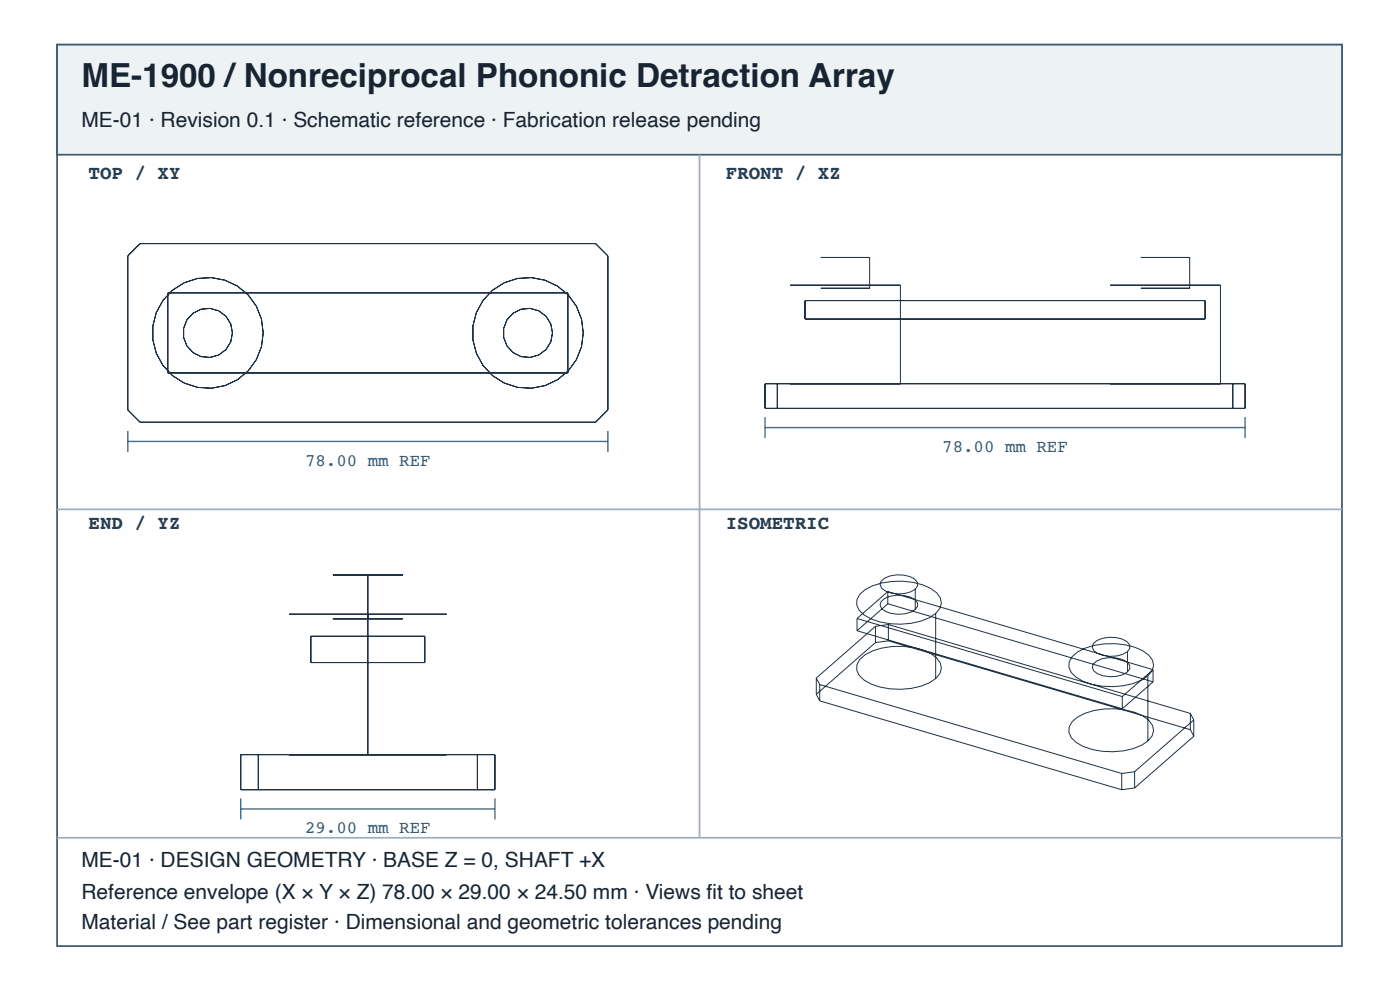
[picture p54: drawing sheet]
<svg xmlns="http://www.w3.org/2000/svg" width="297mm" height="210mm" viewBox="0 0 297 210" stroke-linecap="round" stroke-linejoin="round" font-family="sans-serif">
<defs><g id="words">
<text font-size="7" fill="#182431" x="17.3" y="18.4">ME-1900 /Nonreciprocal Phononic Detraction Array</text>
<g font-size="4.4" fill="#182431">
<text x="17.3" y="26.9">ME-01 · Revision 0.1 · Schematic reference · Fabrication release pending</text>
<text x="17.3" y="183.9">ME-01 · DESIGN GEOMETRY · BASE Z = 0, SHAFT +X</text>
<text x="17.3" y="190.6">Reference envelope (X × Y × Z) 78.00 × 29.00 × 24.50 mm · Views fi t to sheet</text>
<text x="17.3" y="196.9">Material / See part register · Dimensional and geometric tolerances pending</text>
</g>
<g font-size="4.1" fill="#263d52">
<text x="18.8" y="38">TOP / XY</text>
<text x="154" y="38">FRONT / XZ</text>
<text x="18.8" y="112.1">END / YZ</text>
<text x="154" y="112.1">ISOMETRIC</text>
</g>
<g font-size="3.7" fill="#335b78">
<text x="199.9" y="95.8">78.00 mm REF</text>
<text x="64.7" y="98.8">78.00 mm REF</text>
<text x="64.7" y="176.7">29.00 mm REF</text>
</g>
</g></defs>
<path d="M12.1 9.5h272.6v191.1h-272.6z" fill="none" stroke="#405a70" stroke-width=".37"/>
<path d="M12.1 9.5h272.6v23.3h-272.6z" fill="#edf2f5"/>
<path d="M12.1 9.5h272.6v23.3h-272.6z" fill="none" stroke="#405a70" stroke-width=".37"/>
<path d="M148.4 32.8v144.8M12.1 108h272.6M12.1 177.6h272.6" fill="none" stroke="#9daebc" stroke-width=".37"/>
<g fill="none" stroke="#203246" stroke-width=".21">
<path d="M27.1 54.3l2.6-2.7h96.7l2.6 2.7v32.6l-2.6 2.6h-96.7l-2.6-2.6zM174.1 54.6h10.4zM184.5 54.6v6.5M242 54.6h10.4zM252.4 54.6v6.5M35.6 62.1h84.9v17h-84.9zM167.6 60.5h23.4zM170.8 63.7h84.9v3.9h-84.9zM174.1 61.1h10.4zM191 60.5v20.9M235.5 60.5h23.4zM242 61.1h10.4z"/>
<path d="M258.9 60.5v20.9M162.3 81.4h101.8v5.2h-101.8zM164.9 81.4v5.2M167.6 81.4h23.4zM235.5 81.4h23.4zM261.5 81.4v5.2M61.3 130.2h33.4zM66 134.9h24.1v5.6h-24.1zM70.6 121.9h14.8zM70.6 131.2h14.8zM78 121.9v38.1M181.8 131.1v2.6"/>
<path d="M181.8 133.7l56.3 16.6M181.8 131.1l56.3 16.6M182.4 126a10.3 10.3 0 0 1 6.8-2.7 14.9 14.9 0 0 1 8.2 1.4l1.3 1a2.73 2.73 0 0 1-.2 4.4 13 13 0 0 1-9.7 2.1 9.6 9.6 0 0 1-6.5-2.8l-.5-1.2v-1.1zM182.4 139.8a10.3 10.3 0 0 1 6.8-2.7 14.9 14.9 0 0 1 8.2 1.4l1.3 1a2.73 2.73 0 0 1-.2 4.4 13 13 0 0 1-9.7 2.1 9.6 9.6 0 0 1-6.5-2.8l-.5-1.2v-1.1zM185.7 132.8v3.4M185.7 136.2l-12.5 11M185.7 132.8l-12.5 11M186.9 123.2a5.8 5.8 0 0 1 6.1-1l1.1 .6 .5 .7 .1 .7a4.3 4.3 0 0 1-4.2 1.7l-1.5-.2-1.2-.4-.8-.6-.3-.7zM186.9 127.5a5.8 5.8 0 0 1 6.1-.9l1.1 .5 .5 .7 .1 .7a4.3 4.3 0 0 1-4.2 1.7l-1.5-.2-1.2-.4-.8-.6-.3-.7zM188.3 125.4l-6.5 5.7M188.3 125.4v2.6M188.3 128l-6.5 5.7"/>
<path d="M188.3 128l56.3 16.6M188.3 125.4l56.3 16.6M188.5 132.4v3.5M188.5 135.9l64 18.8M188.5 132.4l64 18.9M188.5 135.9l-2.8 .3M188.5 132.4l-2.8 .4M194.2 124.9v4.3M198.5 130.1v13.8M227.4 139.2a10.2 10.2 0 0 1 6.8-2.7 14.9 14.9 0 0 1 8.2 1.5l1.3 .9a2.73 2.73 0 0 1-.2 4.4 13 13 0 0 1-9.7 2.2 9.5 9.5 0 0 1-6.5-2.9l-.5-1.1v-1.2zM232 136.5a5.8 5.8 0 0 1 6-1l1.1 .5 .5 .7 .1 .7a4.3 4.3 0 0 1-4.2 1.8l-1.5-.2-1.1-.5-.9-.6-.3-.7zM239.2 138.1v4.4"/>
<path d="M51.1 160h53.9v7.4h-53.9zM54.8 160v7.4M61.3 160h33.4zM101.3 160v7.4M173.2 143.8v3.4M173.2 147.2l.7 1.4M173.2 143.8l.7 1.3M173.9 145.1v3.5M173.9 148.6l64.1 18.8M173.9 145.1l64.1 18.9M227.4 153a10.2 10.2 0 0 1 6.8-2.7 14.9 14.9 0 0 1 8.2 1.5l1.3 .9a2.73 2.73 0 0 1-.2 4.4 13 13 0 0 1-9.7 2.2 9.5 9.5 0 0 1-6.5-2.9l-.5-1.1v-1.2zM232 140.8a5.8 5.8 0 0 1 6-1l1.1 .5 .5 .7 .1 .8a4.3 4.3 0 0 1-4.2 1.7l-1.5-.2-1.1-.4-.9-.7-.3-.7z"/>
<path d="M238.1 147.7v2.6M243.5 143.3v13.8M244.6 142l-6.5 5.7M244.6 142v2.6M244.6 144.6l-6.5 5.7M252.5 151.3v3.4M252.5 154.7l.8 1.4M252.5 151.3l.8 1.3M253.3 152.6v3.5M253.3 156.1l-12.6 11M253.3 152.6l-12.6 11M238 164v3.4"/>
<path d="M240.7 163.6v3.5M240.7 167.1l-2.7 .3M240.7 163.6l-2.7 .4"/>
<circle cx="44.1" cy="70.6" r="5.2"/>
<circle cx="44.1" cy="70.6" r="11.8"/>
<circle cx="112" cy="70.6" r="5.2"/>
<circle cx="112" cy="70.6" r="11.8"/>
</g>
<path d="M27.1 91.4v4.4M27.1 93.6h101.9M129 91.4v4.4M162.3 88.4v4.5M162.3 90.7h101.8M264.1 88.4v4.5M51.1 169.3v4.4M51.1 171.5h53.9M105 169.3v4.4" fill="none" stroke="#466b86" stroke-width=".3"/>
<use href="#words"/>
</svg>
